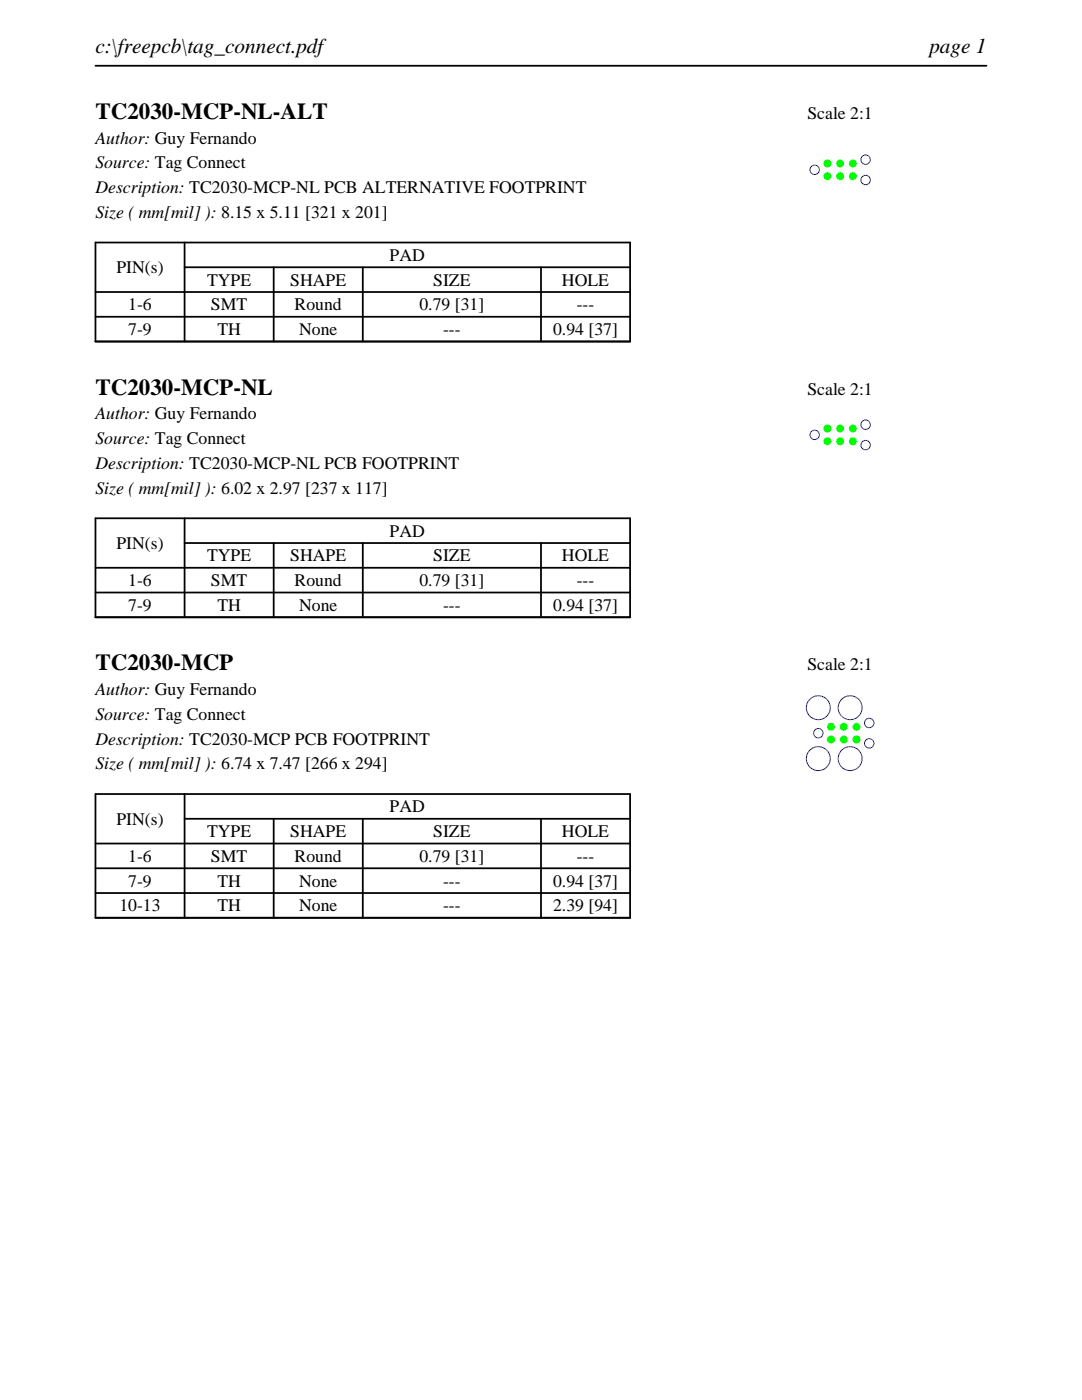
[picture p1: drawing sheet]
<svg xmlns="http://www.w3.org/2000/svg" width="216mm" height="279mm" viewBox="0 0 216 279" stroke-linecap="round" stroke-linejoin="round" font-family="sans-serif">
<defs><g id="words">
<g font-size="4.6">
<text x="19" y="23.7">TC2030-MCP-NL-ALT</text>
<text x="19" y="78.7">TC2030-MCP-NL</text>
<text x="19" y="133.8">TC2030-MCP</text>
</g>
<g font-size="4.2">
<text x="19" y="10.6">c:\freepcb\tag_connect.pdf</text>
<text x="185.4" y="10.6">page 1</text>
</g>
<g font-size="3.5">
<text x="161.1" y="23.7">Scale 2:1</text>
<text x="19" y="28.6">Author: Guy Fernando</text>
<text x="19" y="33.6">Source: Tag Connect</text>
<text x="19" y="38.5">Description: TC2030-MCP-NL PCB ALTERNATIVE FOOTPRINT</text>
<text x="19" y="43.5">Size ( mm[mil] ): 8.15 x 5.11 [321 x 201]</text>
<text x="77.8" y="52.1">PAD</text>
<text x="23.2" y="54.5">PIN(s)</text>
<text x="41.3" y="57">TYPE</text>
<text x="57.9" y="57">SHAPE</text>
<text x="86.4" y="57">SIZE</text>
<text x="112.1" y="57">HOLE</text>
<text x="25.6" y="61.9">1-6</text>
<text x="42.1" y="61.9">SMT</text>
<text x="58.8" y="61.9">Round</text>
<text x="83.7" y="61.9">0.79 [31]</text>
<text x="115.1" y="61.9">---</text>
<text x="25.6" y="66.9">7-9</text>
<text x="43.4" y="66.9">TH</text>
<text x="59.7" y="66.9">None</text>
<text x="88.4" y="66.9">---</text>
<text x="110.4" y="66.9">0.94 [37]</text>
<text x="19" y="83.7">Author: Guy Fernando</text>
<text x="161.1" y="78.7">Scale 2:1</text>
<text x="19" y="88.6">Source: Tag Connect</text>
<text x="19" y="93.6">Description: TC2030-MCP-NL PCB FOOTPRINT</text>
<text x="19" y="98.5">Size ( mm[mil] ): 6.02 x 2.97 [237 x 117]</text>
<text x="77.8" y="107.1">PAD</text>
<text x="23.2" y="109.5">PIN(s)</text>
<text x="41.3" y="112">TYPE</text>
<text x="57.9" y="112">SHAPE</text>
<text x="86.4" y="112">SIZE</text>
<text x="112.1" y="112">HOLE</text>
<text x="25.6" y="117">1-6</text>
<text x="42.1" y="117">SMT</text>
<text x="58.8" y="117">Round</text>
<text x="83.7" y="117">0.79 [31]</text>
<text x="115.1" y="117">---</text>
<text x="25.6" y="121.9">7-9</text>
<text x="43.4" y="121.9">TH</text>
<text x="59.7" y="121.9">None</text>
<text x="88.4" y="121.9">---</text>
<text x="110.4" y="121.9">0.94 [37]</text>
<text x="161.1" y="133.8">Scale 2:1</text>
<text x="19" y="138.7">Author: Guy Fernando</text>
<text x="19" y="143.7">Source: Tag Connect</text>
<text x="19" y="148.6">Description: TC2030-MCP PCB FOOTPRINT</text>
<text x="19" y="153.5">Size ( mm[mil] ): 6.74 x 7.47 [266 x 294]</text>
<text x="23.2" y="164.6">PIN(s)</text>
<text x="41.3" y="167.1">TYPE</text>
<text x="57.9" y="167.1">SHAPE</text>
<text x="77.8" y="162.1">PAD</text>
<text x="86.4" y="167.1">SIZE</text>
<text x="112.1" y="167.1">HOLE</text>
<text x="25.6" y="172">1-6</text>
<text x="42.1" y="172">SMT</text>
<text x="58.8" y="172">Round</text>
<text x="83.7" y="172">0.79 [31]</text>
<text x="115.1" y="172">---</text>
<text x="25.6" y="177">7-9</text>
<text x="43.4" y="177">TH</text>
<text x="59.7" y="177">None</text>
<text x="88.4" y="177">---</text>
<text x="110.4" y="177">0.94 [37]</text>
<text x="23.8" y="181.9">10-13</text>
<text x="43.4" y="181.9">TH</text>
<text x="59.7" y="181.9">None</text>
<text x="88.4" y="181.9">---</text>
<text x="110.4" y="181.9">2.39 [94]</text>
</g>
</g></defs>
<path d="M19 13.1h177.8M19 48.4h106.7v19.8h-106.7zM19 58.3h106.7M36.8 53.3h88.9M36.8 48.4v19.8M54.6 53.3v14.9M72.4 53.3v14.9M107.9 53.3v14.9M19 63.2h106.7" fill="none" stroke="#000" stroke-width=".35"/>
<g fill="#0f0">
<circle cx="165.1" cy="35.2" r=".79"/>
<circle cx="167.6" cy="35.2" r=".79"/>
<circle cx="170.2" cy="35.2" r=".79"/>
<circle cx="170.2" cy="32.6" r=".79"/>
<circle cx="167.6" cy="32.6" r=".79"/>
<circle cx="165.1" cy="32.6" r=".79"/>
</g>
<g fill="none" stroke="#00f" stroke-width=".2">
<circle cx="162.6" cy="33.9" r=".94"/>
<circle cx="172.7" cy="31.9" r=".94"/>
<circle cx="172.7" cy="35.9" r=".94"/>
</g>
<path d="M162.6 33.9h.1M172.7 33.9h.1" fill="none" stroke="#0f0" stroke-width=".2"/>
<path d="M19 103.4h106.7v19.8h-106.7zM19 113.3h106.7M19 118.3h106.7M36.8 108.4h88.9M36.8 103.4v19.8M54.6 108.4v14.8M72.4 108.4v14.8M107.9 108.4v14.8" fill="none" stroke="#000" stroke-width=".35"/>
<g fill="#0f0">
<circle cx="165.1" cy="88.1" r=".79"/>
<circle cx="167.6" cy="88.1" r=".79"/>
<circle cx="170.2" cy="88.1" r=".79"/>
<circle cx="170.2" cy="85.5" r=".79"/>
<circle cx="167.6" cy="85.5" r=".79"/>
<circle cx="165.1" cy="85.5" r=".79"/>
</g>
<g fill="none" stroke="#00f" stroke-width=".2">
<circle cx="162.6" cy="86.8" r=".94"/>
<circle cx="172.7" cy="84.8" r=".94"/>
<circle cx="172.7" cy="88.8" r=".94"/>
</g>
<path d="M19 158.5h106.7v24.7h-106.7zM36.8 158.5v24.7M19 168.3h106.7M19 173.3h106.7M19 178.2h106.7M36.8 163.4h88.9M54.6 163.4v19.8M72.4 163.4v19.8M107.9 163.4v19.8" fill="none" stroke="#000" stroke-width=".35"/>
<g fill="#0f0">
<circle cx="165.8" cy="147.6" r=".79"/>
<circle cx="168.4" cy="147.6" r=".79"/>
<circle cx="170.9" cy="147.6" r=".79"/>
<circle cx="170.9" cy="145.1" r=".79"/>
<circle cx="168.4" cy="145.1" r=".79"/>
<circle cx="165.8" cy="145.1" r=".79"/>
</g>
<g fill="none" stroke="#00f" stroke-width=".2">
<circle cx="163.3" cy="146.3" r=".94"/>
<circle cx="163.3" cy="151.4" r="2.39"/>
<circle cx="163.3" cy="141.2" r="2.39"/>
<circle cx="169.6" cy="151.4" r="2.39"/>
<circle cx="169.6" cy="141.2" r="2.39"/>
<circle cx="173.4" cy="144.3" r=".94"/>
<circle cx="173.4" cy="148.4" r=".94"/>
</g>
<use href="#words"/>
</svg>
